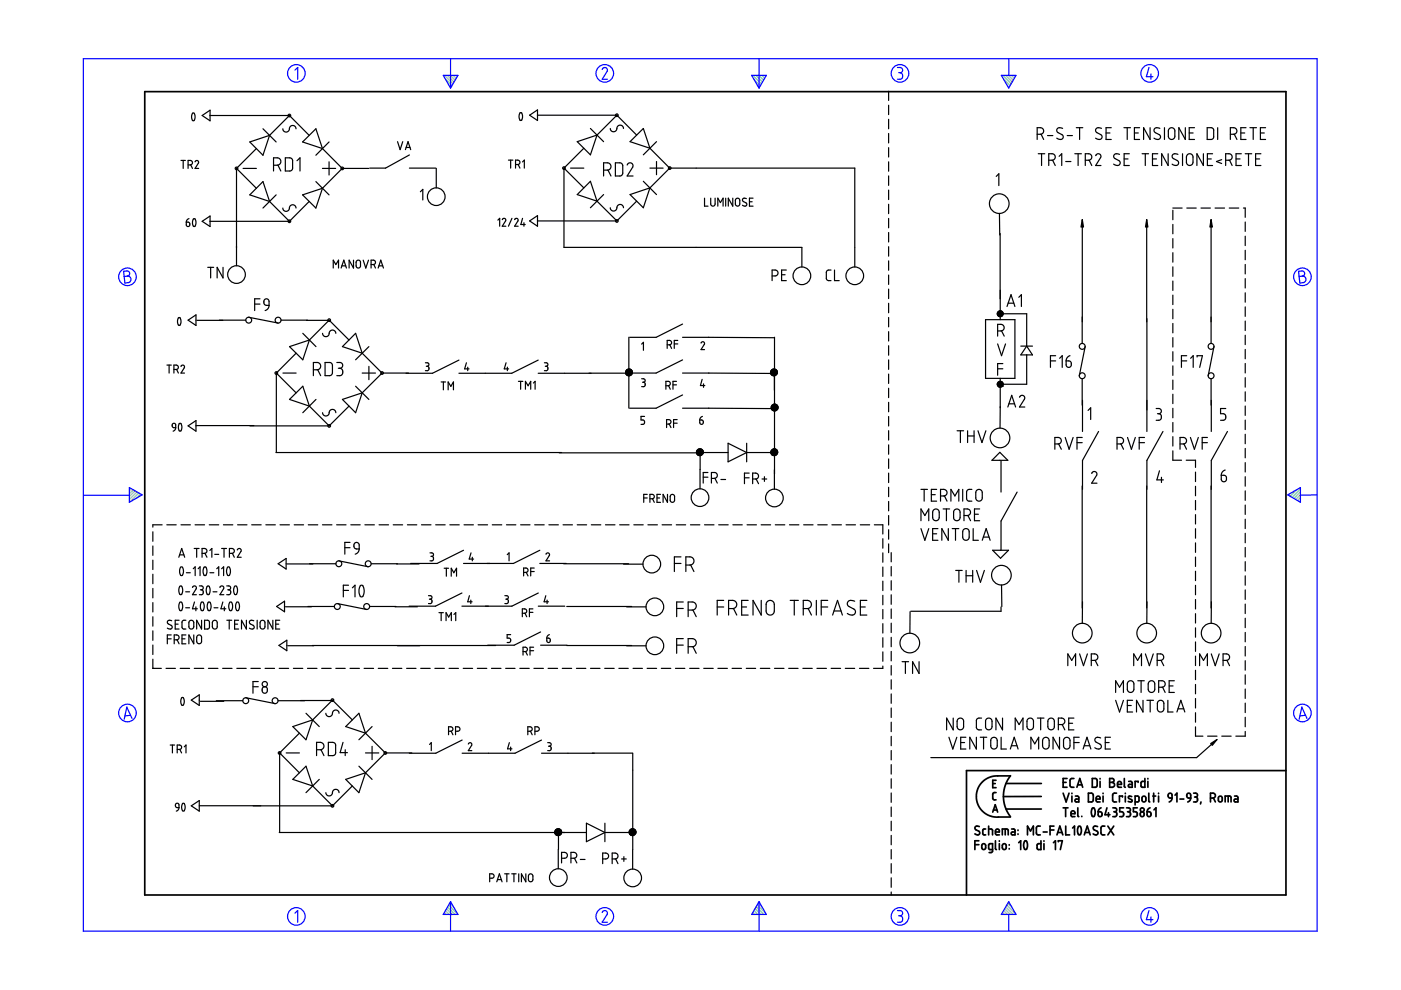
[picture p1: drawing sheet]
<svg xmlns="http://www.w3.org/2000/svg" width="297mm" height="210mm" viewBox="0 0 297 210" stroke-linecap="round" stroke-linejoin="round" font-family="sans-serif">
<g fill="none" stroke="#6c9" stroke-width=".25">
<path d="M94.2 16l1.8 1.8M94.5 16.8l1.3 1.4M94.8 16l1.5 1.4M95.3 18.3l.3 .3M95.5 16l1 1M96.1 16l.6 .6M96.7 16l.3 .2M159.6 16l1.8 1.8M159.9 16.8l1.3 1.4M160.3 16l1.4 1.4M160.7 18.3l.3 .3M160.9 16l1 1"/>
<path d="M161.5 16l.6 .6M162.1 16l.2 .2M212.6 16l1.8 1.8M212.8 16.8l1.3 1.4M213.2 16l1.4 1.4M213.7 18.3l.2 .3M213.8 16l1 1M214.4 16l.7 .6M215.1 16l.2 .2M27.5 103.4h-.1M27.9 103.6l-.5 .4M28.3 103.8l-.9 .9"/>
<path d="M28.7 104.1l-1.3 1.2M29 104.3l-1.6 1.6M29.4 104.5l-1.8 1.9M29.8 104.8l-.8 .8M273.4 104.7l-.3 .3M274.9 103.9l-1.4 1.3M275.7 103.6l-1.8 1.9M275.7 106.1l-.2 .3M275.7 105.5l-.6 .6M275.7 104.9l-1 1M275.7 104.2l-1.4 1.5M94 193.8v.1"/>
<path d="M94.2 193.5l.4 .4M94.4 193.1l.9 .8M94.7 192.7l1.2 1.2M94.9 192.3l1.6 1.6M95.1 191.9l1.9 1.9M95.4 191.5l.8 .8M159.4 193.8v.1M159.6 193.5l.4 .4M159.9 193.1l.8 .8M160.1 192.7l1.2 1.2M160.3 192.3l1.6 1.6M160.5 191.9l1.9 1.9"/>
<path d="M160.8 191.5l.8 .8M212.3 193.8v.1M212.6 193.5l.4 .4M212.8 193.1l.8 .8M213 192.7l1.2 1.2M213.2 192.3l1.6 1.6M213.5 191.9l1.8 1.9M213.7 191.5l.8 .8"/>
</g>
<g fill="none" stroke="#00f" stroke-width=".25">
<path d="M17.7 12.4h261.6v185h-261.6zM62.5 14.9l.6-.6v2.5M94 16h3.1l-1.6 2.7zM95.5 12.4v6.3M127.7 14.7l.5-.4 .5 .3v.5l-1 1.7h1.1M159.4 16h3.1l-1.6 2.7zM160.9 12.4v6.3M190.3 14.3h.7l.3 .3v.6l-.5 .2M190.5 15.4h.3M190.8 15.4l.5 .3v.7l-.3 .4h-.7M212.3 16h3.1l-1.5 2.7zM213.9 12.5v3.5"/>
<path d="M243.6 14.3l-.5 2h1.4M244 15.7v1.1M26.2 57.5l.9-.1 .3 .3 .1 .5-.5 .3 .5 .2 .3 .4-.1 .3-.3 .5-.9 .1zM27 58.5l-.7 .1M275.3 57.5l.9-.1 .3 .3 .1 .5-.5 .3 .5 .2 .3 .4-.1 .4-.2 .3-1 .2zM276.1 58.5l-.7 .1M17.8 105h9.6M27.4 103.4l2.7 1.5-2.7 1.6zM273 104.9l2.7-1.5v3.1zM279.3 104.9l-3.6 .1M27.7 151.7l-1.2 .1M28 152.3l-1.1-2.4-.6 2.6"/>
<path d="M276.8 151.7l-1.2 .1M277.1 152.3l-1.1-2.4-.6 2.6M62.5 193.6l.6-.5v2.4M95.5 191.2v6.2M95.5 191.2l1.6 2.7h-3.1zM127.7 193.5l.1-.3 .5-.1 .5 .4-.1 .4-1 1.6h1.1M160.9 191.2v6.2M160.9 191.2l1.6 2.7h-3.1zM190.3 193.1h.6l.4 .2v.5l-.5 .4M190.5 194.2h.3M190.8 194.2l.5 .3v.7l-.4 .3h-.6M213.9 191.2l1.5 2.7h-3.1z"/>
<path d="M213.9 193.9v3.5M243.6 193.1l-.5 1.9h1.4M244 194.4v1.1"/>
<circle cx="62.8" cy="15.6" r="1.87"/>
<circle cx="128.2" cy="15.6" r="1.87"/>
<circle cx="190.8" cy="15.6" r="1.87"/>
<circle cx="243.8" cy="15.6" r="1.87"/>
<circle cx="27" cy="58.7" r="1.87"/>
<circle cx="276.1" cy="58.7" r="1.87"/>
<circle cx="27" cy="151.2" r="1.87"/>
<circle cx="276.1" cy="151.2" r="1.87"/>
<circle cx="62.8" cy="194.3" r="1.87"/>
<circle cx="128.2" cy="194.3" r="1.87"/>
<circle cx="190.8" cy="194.3" r="1.87"/>
<circle cx="243.8" cy="194.3" r="1.87"/>
</g>
<g fill="none" stroke="#000" stroke-width=".36">
<path d="M30.7 19.4h241.9v170.4h-241.9zM206.7 179.1h.8M207.5 178.3h-.8v1.8M207.6 175.3l-.7-.1-.2 .4 .2 .3 .7 .4 .1 .5-.5 .2-.5-.2M208.2 179l.4-.1 .4 .2v.7l-.3 .3-.5-.2zM209 175.8h-.4l-.2 .2v.9l.6 .1M209.6 175.8l.8 .1v1.1M209.6 175.2v1.8M210.5 166.1h.5M210.5 172.2l.5-1.6 .5 1.6M210.6 171.7h.8M211.1 176.4h.8l-.2-.5-.3-.1-.2 .1-.1 .8 .2 .3h.6"/>
<path d="M211.1 178.3v1.7l.2 .1M211.2 168h-.4l-.3 .3v1.1l.7 .2M211.2 165.4h-.7v1.6h.7M211.9 178.3v.1M211.9 178.9v1.2M212.5 177v-1.2l1.2 .1 .1 1.1M212.6 179l.4-.1 .3 .2v.7l-.2 .3-.5-.2zM213.1 175.8v1.2M213.3 166.1h7.5M213.3 171.5h7.5M214 179.1v.1M214 179.9v.1"/>
<path d="M214.2 164.5h-3.5l-.9 .3-.9 .5-.7 .6-.7 .9-.4 1-.1 1.1 .1 1.1 .4 .9 .7 1 .8 .6 .8 .5 .9 .2h3.5M214.2 164.5l-1 1.7-.5 2.2 .1 1.3 .3 1.3 1.1 2.1M214.5 175.8h.5l.2 .2v1h-.5a.31 .31 0 0 1-.3-.3 .31 .31 0 0 1 .3-.3h.5M215.8 176v.1M215.8 176.8v.1M216 178.7l.4-.4v1.8M217.2 178.4a.55 .55 0 0 1 .6 .7l-.1 .8a.34 .34 0 0 1-.4 .2 .34 .34 0 0 1-.2-.5l-.1-.5zM217.8 177v-1.8l.7 1 .6-1v1.8M220.6 175.2h-.6l-.3 .3 .1 1.3 .8 .2M220.7 178.3v1.8h-.7l-.1-.2v-.9l.8-.1M220.8 168.9h-8.1M221.2 176.4h.8"/>
<path d="M221.3 178.3v.1M221.3 178.9v1.2M222.6 176h.9M223.4 178.7l.4-.4v1.8M223.5 175.2h-.9v1.8M224.1 177l.6-1.8 .6 1.8M224.3 176.5h.8M224.4 178.5v-.2h.8l-.4 1.8M225.4 165.9h.6M225.4 168.2l.6 1.8 .7-1.8M225.4 171.3h1M225.9 171.3v1.8"/>
<path d="M226 175.2v1.8h.8M226.2 165.1h-.8v1.8h.8M227.1 172.5h.8l-.1-.5-.4-.1-.3 .2v.8l.2 .2h.6M227.3 168.2v.1M227.3 168.8v1.2M227.4 175.6l.4-.4v1.8M227.7 165.1h-.6l-.2 .3v1.4l.3 .1h.5M228 168.8h.5l.2 .2v1h-.5a.31 .31 0 0 1-.3-.3 .31 .31 0 0 1 .3-.3h.5M228.3 166.9l.6-1.8 .7 1.8M228.5 166.4h.9M228.5 171.3v1.7l.2 .1M228.6 175.3a.53 .53 0 0 1 .6 .1 .53 .53 0 0 1 .1 .6l-.1 .7a.35 .35 0 0 1-.5 .3 .35 .35 0 0 1-.2-.5v-.6z"/>
<path d="M229.4 173.1h.1M229.9 177l.6-1.8 .6 1.8M230.1 176.5h.9M230.8 168.2h.7l.3 .3v1.2l-.3 .3h-.7zM231.6 165.1h.7l.3 .2v1.3l-.2 .3h-.8zM231.6 171.4a.53 .53 0 0 1 .5 .2 .53 .53 0 0 1 .1 .5l-.1 .7a.34 .34 0 0 1-.4 .3 .34 .34 0 0 1-.3-.4v-.6zM232.4 169.4h.8v-.3l-.2-.3-.5 .1-.1 .9 .2 .2h.6M232.7 175.3l-.7-.1-.2 .5 .9 .6v.5l-.4 .2-.5-.2M232.8 172.1h.6l.2 .2 .1 .5-.2 .3h-.3l-.3-.1zM233.2 165.1v.1M233.2 165.7v1.2M233.4 171.3l-.4 .3-.2 .5"/>
<path d="M233.9 168.2v.1M233.9 168.8v1.2M234.3 175.2h-.6l-.3 .3 .1 1.3 .8 .2M234.7 171.3l-.4 1.4h1M234.9 175.2l1.2 1.8M235 172.3v.8M235.3 165.1h.6l.3 .3-.1 .4-.3 .1 .4 .1 .1 .3-.1 .4-.3 .2h-.6zM235.3 165.9h.5M235.9 171.3h.7l.1 .2 .1 .3-.4 .3M236.1 175.2l-1.2 1.8M236.2 172.1h.2M236.4 172.1l.3 .2 .1 .5-.3 .3h-.6"/>
<path d="M236.7 168.2h-.5l-.3 .3v1.3l.3 .2h.5M236.9 166.3h.9l-.2-.5-.3-.1-.3 .1-.1 .9 .2 .2h.7M238 169v-.2h-.7v1.2M238.2 171.3h-.8v.8h.6l.2 .4-.1 .6h-.7M238.4 165.1v1.7l.2 .1M238.6 168.2v.1M238.6 168.8v1.2M238.8 171.3h.5l.3 .2v.4l-.3 .2M239.1 172.1h.2M239.3 172.1l.4 .3-.1 .5-.2 .2h-.6M239.3 165.7h.5l.3 .2v1h-.6a.31 .31 0 0 1-.3-.3 .31 .31 0 0 1 .3-.3h.6M239.9 168.9l-.2-.1a.29 .29 0 0 0-.4 .1 .29 .29 0 0 0 .1 .4l.5 .2a.33 .33 0 0 1 0 .5 .33 .33 0 0 1-.5 0l-.2-.1"/>
<path d="M240.7 170l.7-.1 .1-.9-.2-.2h-.6v1.9M241.1 171.3h-.8v.8h.6l.2 .3-.1 .7h-.7M241.3 165.9v-.2h-.6v1.2M241.9 172.3l.2-.2 .4 .2 .1 .5-.1 .2-.4 .1-.2-.1zM242.2 169l.2-.2 .4 .1 .2 .8-.2 .2-.4 .1-.3-.2zM242.7 165.1v1.8h-.6l-.2-.2 .1-.9 .2-.1h.5M243.2 172.1l.7 .2v.7l-.4 .1-.2-.1zM243.4 165.1v.1M243.4 165.7v1.2M243.6 168.2v1.6l.2 .2M243.8 171.3l-.4 .3-.2 .5M244.4 168.8h.6"/>
<path d="M244.6 168.2v1.8M244.7 171.7l.4-.4v1.8M245.6 168.2v.1M245.6 168.8v1.2M247.7 168.4l.3-.2 .4 .1 .1 .9-.7-.1zM248.5 169.2l-.2 .5-.4 .3M249.1 168.6l.4-.4v1.8M250.2 169.4h.8M251.7 168.3l.3-.1 .3 .1 .2 .9h-.6l-.2-.2zM252.5 169.2l-.2 .5-.5 .3M253.1 168.2l.7 .1 .1 .4-.4 .3M253.3 169h.2"/>
<path d="M253.5 169l.4 .2v.5l-.2 .3h-.6M254.6 170l-.1 .5M256.6 169.2l.9-.1 .2-.3-.1-.4-.4-.2h-.6v1.8M257.3 169.2l.4 .8M258.4 169l.2-.2 .4 .1 .1 .8-.1 .2-.4 .1-.3-.2zM259.8 170v-1.2l1.1 .1 .1 1.1M260.4 168.8v1.2M261.7 168.8h.6l.2 .3v.9h-.6a.31 .31 0 0 1-.3-.3 .31 .31 0 0 1 .3-.3h.6M272.6 163.4h-67.7v26.4M210.4 180.1l-.7-.1-.1-.9 .2-.2h.6v1.6l-.2 .2-.5 .1"/>
<circle cx="242.2" cy="171.7" r=".42"/>
</g>
<g fill="none" stroke="#000" stroke-width=".25">
<path d="M188.4 19.3v2M38.4 34h.9M38.8 34v1.7M39.9 35l.8-.2 .1-.3-.1-.3-.8-.2v1.7M40.4 34.9l.4 .8M40.8 24a.53 .53 0 0 1 .6 .8l-.1 .5a.34 .34 0 0 1-.4 .3 .34 .34 0 0 1-.2-.5l-.1-.5zM41.4 34.3l.4-.3 .3 .4-.7 1.3h.7M42.9 24.5l1.6-1.1v2.2zM44.5 24.5h16.9M50.1 35.7l4.3 4.2M50.1 35.7v20.6M51.5 35.7h2.9"/>
<path d="M53 30.1l4.1-1.4-1.3 4.2zM54.4 31.5l-4.3 4.2M55.8 38.5l1.3 4.2-4.1-1.4zM55.8 27.3l2.7 2.8M58 35h.9l.4-.2 .2-.3v-.4l-.3-.5-1.2-.1v2.8M58.9 35l.6 1.3M60 27.3l.2 .6 .7 .1 .4-.3 .3-.9 .3-.2 .6 .1 .3 .6M60.5 33.5h1.2l.3 .3v1.9l-.4 .5-1.1 .1zM61.4 24.5l4.2 4.2M61.4 24.5l-4.3 4.2M63 34.1l.6-.6v2.8M64.2 30.1l2.8-2.8 1.4 4.2z"/>
<path d="M67 38.5l2.8 2.8M68.4 31.5l4.2 4.2M68.4 35.7h2.8M69.8 30.1l-2.8 2.8M69.8 34.3v2.8M72.6 35.7l-4.2 4.2M72.6 35.7h5.6M84.3 30l.5 1.7 .6-1.7M86 31.7l.5-1.7 .6 1.7M86.1 31.3h.8M86.8 32.9l-5.1 2.7h-3.3M86.8 35.6h5.6"/>
<path d="M92.5 35.7v4.1M107.8 34h.9M108.3 34v1.6M109.3 34.9l.8-.1 .1-.4-.1-.3-.8-.1v1.6M109.9 34.9l.3 .7M110.2 24a.49 .49 0 0 1 .5 .1 .49 .49 0 0 1 .1 .5l-.1 .6a.33 .33 0 0 1-.4 .3 .33 .33 0 0 1-.2-.5v-.6zM110.8 34.3l.4-.3v1.6M112.3 24.4l1.7-1.1v2.2zM114 24.4h16.8M119.6 35.6l4.2 4.2M119.6 35.6v16.9h50.4M121 35.6h2.8"/>
<path d="M122.4 30l4.2-1.4-1.4 4.2zM123.8 31.4l-4.2 4.2M125.2 38.4l1.4 4.3-4.2-1.4zM125.2 27.2l2.8 2.8M128 36.1h.9l.5-.3 .1-.6-.2-.5-.4-.2h-.9v2.8M128.9 36.1l.6 1.2M129.4 27.2l.2 .6 .7 .1 .4-.3 .2-.8 .6-.3 .5 .3 .2 .4M130.5 34.5h1l.5 .5v1.9l-.4 .4h-1.1zM130.8 24.4l4.2 4.2M130.8 24.4l-4.2 4.2M133 35l.3-.4 .4-.1 .4 .2 .1 .4-1.2 2.2h1.2M133.6 30l2.8-2.8 1.4 4.2z"/>
<path d="M136.4 38.4l2.8 2.9M137.8 31.4l4.2 4.2M137.8 35.6h2.8M139.2 30l-2.8 2.8M139.2 34.2v2.8M142 35.6l-4.2 4.2M142 35.6h39.2v21M188.4 22.3v2M188.4 25.3v2M188.4 28.3v2M188.4 31.3v2M188.4 34.3v2"/>
<path d="M188.4 37.3v2M211.2 37.4l.6-.5v2.4M219.9 28.5l1.1-.2 .3-.4-.2-.6-.3-.2h-.9v2.5M220.1 32.6h1.4M220.7 28.4l.6 1.2M220.8 32.6v2.5M222.1 28.7h1.1M222.4 34l1.1-.2 .2-.4-.1-.5-.5-.3h-.7v2.5M223.2 34l.5 1.1M224.6 33.1l.5-.5v2.5M225.3 27.2l-.9-.1-.3 .2-.1 .4 .2 .4 1.1 .6v.7l-.6 .2-.7-.3M226 34.2h1.1"/>
<path d="M226.3 28.7h1.1M227.9 32.6h1.4M228.2 27.1h1.4M228.6 32.6v2.5M228.9 27.1v2.5M230.1 34h.8l.3-.2 .3-.4-.1-.5-.5-.3h-.8v2.5M230.9 34l.6 1.1M232.3 33l.3-.3 .4-.1 .3 .2 .1 .3-1.1 2h1.1M233.5 27.2l-.8-.1-.3 .2-.1 .4 .2 .4 1.1 .6v.7l-.6 .2-.7-.3M234.5 28.2h.8M235.6 27.1h-1.1v2.5h1.1M237.4 32.7l-.9-.1-.2 .1-.2 .5 .2 .3 1.1 .7v.6l-.5 .3-.8-.3"/>
<path d="M238.3 27.1h1.4M238.3 33.7h.9M239 27.1v2.5M239.4 32.6h-1.1v2.5h1.1M240.5 28.2h.8M241.6 27.1h-1.1v2.5h1.1M242.1 32.6h1.4M242.8 32.6v2.5M243.8 27.1v2.5l-1.3-2.5v2.5M244.3 33.7h.9M245.5 32.6h-1.2v2.5h1.2M245.9 27.2l-.9-.1-.2 .2-.1 .4 .2 .4 1 .5 .2 .4-.2 .4-.5 .2-.7-.3"/>
<path d="M246.9 27.1v2.5M247.7 32.6v2.5l-1.4-2.5v2.5M247.9 27.3l.3-.2h.4l.5 .5v1.4l-.4 .5h-.5l-.4-.4-.1-1.4zM249.7 32.7l-.8-.1-.3 .3-.1 .4 .2 .2 1.1 .7v.6l-.5 .3-.8-.3M250.7 32.6v2.5M251.3 27.1v2.5l-1.4-2.5v2.5M251.7 32.8l.6-.2 .6 .4v1.6l-.4 .5-.6-.1-.3-.4-.1-1.4zM252.1 28.2h.9M253.3 27.1h-1.2v2.5h1.2M255.1 32.6v2.5l-1.3-2.5v2.5M255.9 27.1h1l.4 .3v1.7l-.4 .4-1 .1zM256 33.7h.8"/>
<path d="M257.1 32.6h-1.1v2.5h1.1M258.2 27.1v2.5M259 33.8l-1.1 .4 1.1 .5M259.9 34h.8l.4-.3 .1-.5-.2-.5-1.1-.1v2.5M260.7 34l.5 1.1M260.9 28.5l.8-.1 .4-.2 .2-.5-.4-.5-1-.1v2.5M261.7 28.4l.6 1.2M262.1 33.7h.8M263.1 28.2h.8M263.2 32.6h-1.1v2.5h1.1M264 32.6h1.4M264.2 27.1h-1.1v2.5h1.1"/>
<path d="M264.7 32.6v2.5M265 27.1h1.4M265.7 27.1v2.5M266.2 33.7h.9M267.2 28.2h.9M267.3 32.6h-1.1v2.5h1.1M268.3 27.1h-1.1v2.5h1.1M39.5 47.1h.5l.2 .2v.4l-.2 .3h-.2l-.3-.2zM40.1 46.4l-.4 .2-.2 .5M41 46.4a.57 .57 0 0 1 .6 .8l-.1 .5a.33 .33 0 0 1-.4 .3 .33 .33 0 0 1-.2-.4l-.1-.6zM42.9 46.9l1.6-1.1v2.2zM44 56.7h1.3"/>
<path d="M44.5 46.9h16.9M44.7 56.7v2.2M47.3 56.7v2.2l-1.3-2.2v2.2M57.1 42.7l4.3 4.2M58.5 41.3l-2.7 2.8M60 44.1l.2 .5 .3 .2 .7-.2 .2-.7 .4-.4 .7 .1 .3 .5M64.2 41.3l4.2-1.4-1.4 4.2zM65.6 42.7l-4.2 4.2M70.7 56.8v-1.6l.5 .9 .6-.9v1.6M72.3 56.8l.6-1.6 .5 1.6M72.5 56.4h.8M75 55.2v1.6l-1-1.6v1.6"/>
<path d="M75.6 55.4l.5-.2 .3 .3v1l-.3 .3h-.3l-.3-.2zM77 55.2l.6 1.6 .5-1.6M78.7 56.1l.8-.1 .1-.3-.1-.4-.8-.1v1.6M79.2 56.1l.4 .7M80.2 56.8l.5-1.6 .6 1.6M80.3 56.4h.8M89.1 40.7l.5-.5v2.2M105.6 46.7l.3-.4v1.7M106.5 46.6l.3-.3 .4 .2v.3l-.7 1.2h.8M108.5 46.3l-.7 1.7M109.1 46.6l.3-.3 .4 .1v.4l-.7 1.2h.8M110.8 46.3l-.4 1.3h1"/>
<path d="M111.1 47.2v.8M112.3 46.8l1.7-1.1v2.3zM114 46.8h16.8M126.6 42.7l4.2 4.1M128 41.3l-2.8 2.7M129.4 44l.2 .6 .7 .1 .4-.4 .3-.7 .4-.3 .6 .2 .2 .5M133.6 41.3l4.2-1.5-1.4 4.2zM135 42.7l-4.2 4.1M149.4 42v1.7h.7M150.7 42v1.3l.4 .4 .3-.1 .2-.2v-1.4M152.2 43.7v-1.7l.5 .9 .6-.9v1.7M153.9 42v1.7"/>
<path d="M155.4 42v1.7l-1-1.7v1.7M156.1 42.1l.4-.1 .3 .4v.9l-.3 .4-.4-.1-.2-.3v-.9zM158.2 42.1l-.6-.1-.2 .5 .9 .6v.4l-.3 .2-.6-.2M158.9 42.8h.6M159.7 42h-.8v1.7h.8M163.7 58.5h.7l.4-.2 .2-.3-.2-.5-.4-.2h-.7v2.2M165.7 58.3h.8M166.7 57.3h-1v2.2h1M170 52.5v4.1M176.2 57.3h-.7l-.3 .4 .1 1.6 .3 .2h.6M176.9 57.3v2.2h1M188.4 40.3v2"/>
<path d="M188.4 43.3v2M188.4 46.3v2M188.4 49.3v2M188.4 52.3v2M188.4 55.3v2M188.4 58.3v2M211.9 45.3l.1 4.5M212 49.5l.1 18.3M229.5 46.6l-.1 26.2M243.1 46.6v21.6M248.7 44.6v2M248.7 47.6v2"/>
<path d="M248.7 50.6v2M248.7 53.6v2M248.7 56.6v2M248.7 59.6v2M248.7 44.1h1.9M251.6 44.1h2M254.6 44.1h2M256.8 46.6v26.2M257.6 44.1h2M260.6 44.1h2M263.6 44.1h.4v2M264 47.1v2"/>
<path d="M264 50.1v2M264 53.1v2M264 56.1v2M264 59.1v2M35.4 77.4h.9M35.9 77.4v1.7M36.9 78.3h.5l.3-.1 .1-.3-.1-.4-.8-.1v1.7M37.4 78.3l.4 .8M37.8 67.4a.51 .51 0 0 1 .6 .7l-.1 .6a.33 .33 0 0 1-.4 .3 .33 .33 0 0 1-.2-.5l-.1-.5zM38.4 77.7l.3-.3 .4 .2v.3l-.7 1.2h.7M39.9 67.9l1.7-1.1v2.2zM52.1 67.9h-10.3"/>
<path d="M52.7 67.3l6.3 1.2M54 64.5h1.1M55.1 63.4h-1.1v2.4M56.1 63.5l.3-.1 .5 .1 .1 .3v.9h-.7l-.3-.2-.1-.7zM57 64.7l-.2 .7-.6 .4M58.6 79.1l4.2 4.2M58.6 79.1v16.8M59.6 67.9h10.1M60 79.1h2.8M61.4 73.5l4.2-1.4-1.4 4.2zM62.8 74.9l-4.2 4.2M64.2 70.7l2.8 2.8"/>
<path d="M65.6 72.1l4.2-4.2 4.2 4.2M66.4 78.4l1.3-.1 .3-.6-.1-.5-.5-.3h-1v2.8M67.4 78.4l.6 1.3M68.4 70.7l.1 .4 .5 .3 .6-.2 .3-.9 .4-.3 .6 .1 .3 .6M68.9 76.9h1.1l.4 .3 .1 1.9-.4 .5-1.2 .1zM71.4 76.9h.8l.4 .2v.7l-.6 .3M71.7 78.1h.3M72 78.1l.6 .3v.8l-.3 .4-.9 .1M75.4 70.7l1.4 4.2-4.2-1.4zM76.8 74.9l4.2 4.2M76.8 79.1h2.8M78.2 73.5l-2.8 2.8"/>
<path d="M78.2 77.7v2.8M81 79.1l-4.2 4.2M81 79.1h5.6M90.2 76.9l.7 .2v.3l-.3 .3M90.4 77.7h.2M90.6 77.7l.3 .1v.5l-.2 .3h-.5M97.3 76.3l-5.6 2.8h-5.6M98.9 76.9l-.4 1.3h.9M99.2 77.9v.7M107.3 76.9l-.4 1.3h.9M107.6 77.9v.7M114.1 76.3l-5.6 2.8h-11.2"/>
<path d="M115.4 76.9h.5l.2 .2a.37 .37 0 0 1-.3 .6M115.6 77.7h.2M115.8 77.7l.4 .3-.1 .4-.2 .2h-.5M132.9 79.2l-.1 .2M132.9 79l-.2 .2M132.9 78.8l-.3 .2M132.9 78.6l-.2 .2M132.9 78.4h.1M133.1 78.3l-.4 .3M133.3 78.3l-.7 .6M133.3 71.5v15M133.3 78.2l-.4 .5"/>
<path d="M133.4 79.1h-19.3M133.5 78.3l-.6 .5M133.5 78.3l-.8 .8M133.6 78.3l-.9 .9M133.7 78.3l-.8 .8M133.8 78.4l-1.1 .9M133.8 78.4l-.9 .9M133.9 78.4l-1.1 1M133.9 78.5l-1 1M134 78.6l-1 1M134 79.3l-.3 .3M134 78.7l-.9 .9"/>
<path d="M134 78.7l-.9 1M134.1 79.1l-.6 .6M134.1 78.9l-.8 .8M134.1 79l-.7 .7M134.1 78.8l-.9 .9M136 73l.4-.4v1.7M141.5 73.1h.5l.3-.2 .1-.4-.2-.2-.7-.1v1.7M142 73.1l.4 .8M143 72.9h.7M143.7 72.2h-.7v1.7M144.7 76.3l-5.6 2.8h-5.6M144.7 79.1h5.6"/>
<path d="M144.7 68.7l-5.6 2.8h-5.6M144.7 71.5h5.6M148.6 72.7l.3-.2 .4 .1 .1 .3-.8 1.2h.8M150.2 79.1l14 .1M150.2 71.5l14 .1M163.7 79.6h.1M163.7 79.4l-.1 .1M163.7 78.8l-.3 .3M163.9 78.3l-.5 .4M163.9 79.7l.9-1-.9 1M164 78.3l-.6 .5M164.1 78.2l-.7 .8"/>
<path d="M164.2 78.2l-.5 .5M164.2 71.5v32.2M164.3 78.3l-.9 .9M164.4 78.3l-.9 1 .2-.3M164.5 78.3l-.8 .8M164.5 78.4l-1 1 .2-.2M164.6 78.4l-.9 .9M164.6 78.5l-1 1M164.7 78.5l-1 1M164.7 78.6l-1 1M164.8 79.2l-.5 .4M164.8 79.1l-.5 .6"/>
<path d="M164.8 79l-.7 .7M164.8 78.9l-.8 .8M188.4 61.3v2M188.4 64.3v2M188.4 67.3v2M188.4 70.3v2M188.4 73.3v2M188.4 76.3v2M188.4 79.3v2M209 67.8h6.2v12.4h-6.2zM211.5 66.5h-.1M211.5 70.2l.9-.1 .4-.2 .1-.6-.3-.4-1.1-.1v2.5"/>
<path d="M211.5 72.9l.8 2.5 .9-2.5M211.5 78.2h1.1M211.6 66.7h-.1M211.7 66l-.1 .1M211.7 66.3l-.1 .1M211.8 67h-.1M211.8 66.5l-.2 .1M211.8 66.7l-.2 .1M211.9 66.1l-.1 .1M211.9 67v.1M211.9 65.9l-.4 .5M211.9 66.3l-.1 .1"/>
<path d="M212 66.5l-.1 .1M212 66.7l-.2 .2M212 65.9l-.1 .1M212.1 66.5h5.6v6.9M212.1 67.1h.1M212.1 66.8l-.1 .2M212.1 66.1l-.1 .1M212.2 66.3l-.2 .1M212.2 65.9l-.7 .7M212.2 66.5l-.1 .1M212.3 65.9l-.1 .1M212.3 66.9l-.1 .1"/>
<path d="M212.3 66.7l-.1 .1M212.3 70.1l.6 1.2M212.4 66l-.9 .8M212.4 66.1l-.2 .1M212.4 66h.1M212.4 66.3l-.1 .1M212.5 67h-.1M212.5 66.5l-.1 .1M212.5 66.1l-.9 .9M212.6 66.9h.1M212.6 66.7l-.2 .1M212.6 66.1l-.1 .1"/>
<path d="M212.6 66.2l-.8 .9M212.6 77.1h-1.1v2.5M212.6 66.3v.1M212.7 66.7l-.5 .4M212.7 66.5l-.1 .1M212.7 66.4l-.8 .7M213.5 65l.9-2.5 .8 2.5M213.7 64.3h1.2M216 63l.6-.5v2.5M216.4 73.4h2.5M217.7 75.2v6.3h-5.6M217.7 73.4l1.2 1.8h-2.5z"/>
<path d="M222.7 76.5h1.1M223.8 75.4h-1.1v2.5M224.7 76l.5-.6v2.5M226 76.5l.8 .1 .3 .2v.7l-.2 .3-.4 .1-.3-.2zM226.9 75.4l-.6 .4-.3 .7M230.1 73.4l-1.3 6.3M243.2 67.6v23.9M248.7 62.6v2M248.7 65.6v2M248.7 68.6v2M248.7 71.6v2M248.7 74.6v2"/>
<path d="M248.7 77.6v2M250.5 76.5h1.1M251.6 75.4h-1.1v2.5M252.4 76l.6-.6v2.5M253.8 75.7v-.3h1.1l-.5 2.5M257.4 73.4l-1.2 6.3M264 62.1v2M264 65.1v2M264 68.1v2M264 71.1v2M264 74.1v2M264 77.1v2"/>
<path d="M36.6 89.9l.2-.2 .4 .2 .1 .8-.7-.1zM37.3 90.7l-.2 .4-.4 .3M38 89.8a.52 .52 0 0 1 .6 .8l-.1 .4a.35 .35 0 0 1-.4 .4 .35 .35 0 0 1-.3-.5zM39.9 90.3l1.7-1.1v2.2zM41.6 90.2h12.2M53 90.3h16.8M58.5 95.9h60.5M61.4 84.7l2.8-2.8 1.4 4.2zM65.6 86.1l4.2 4.2M67 84.7l-2.8 2.8M68.4 87.5l.2 .5 .4 .2 .7-.3 .2-.7 .4-.4 .6 .1 .3 .6M72.6 84.7l4.2-1.4-1.4 4.2z"/>
<path d="M74 86.1l-4.2 4.2M75.4 81.9l2.8 2.8M93.5 81h1M94 81v1.7M95 82.7v-1.7l.6 .9 .5-.9v1.7M109.9 80.9h.9M110.4 80.9v1.6M111.4 82.5v-1.6l.6 .9 .5-.9v1.6M113.1 81.2l.4-.3v1.6M118.6 96h30M136 80.3l.7 .2v.4l-.3 .1M136.2 81h.2"/>
<path d="M136.4 81l.3 .2 .1 .5-.2 .3h-.6M136.7 88.3h-.8v.7l.5 .1 .3 .2-.2 .6-.6 .1M141.2 81.8l.7-.1 .2-.3-.1-.4-.2-.1h-.6v1.6M141.3 89.9l.8-.1 .2-.3-.1-.4-.9-.1v1.7M141.8 81.8l.3 .7M141.9 89.9l.4 .8M142.7 81.6h.7M142.8 89.7h.8M143.4 80.9h-.7v1.6M143.6 89h-.8v1.7M144.7 83.7l-5.6 2.9h-5.6M144.7 86.6h5.6"/>
<path d="M147.7 96l.9-.8-.9 .9M147.9 96.4l1-1-1 1.1M148.1 95.2l-.4 .4M148.2 95.2l-.5 .5M148.4 89l.6 .2 .1 .4-.2 .3-.2 .1-.3-.2zM148.4 95.2l-.7 .7M148.4 99.5v4.1M148.7 95.2l-1 1 1-1M148.8 95.3l-1 1M148.8 95.3l-1 1.1M148.9 80.4l-.4 1.3h.9M148.9 88.3l-.3 .2-.2 .5"/>
<path d="M149 95.5l-.9 1 .9-1M149.1 96.1l-.5 .5M149.1 95.6l-1 1M149.1 96l-.6 .6M149.1 95.8l-.8 .8M149.1 95.9l-.7 .7M149.2 81.4v.7M150.2 86.6h14M154.4 95.9h-5.9l-.1 3.6M154.4 94l3.9 1.9-3.9 2zM158.3 95.9h5.9M158.3 94v3.9"/>
<path d="M163.7 96.5h.1M163.7 96.2l-.1 .2M163.7 96.4h.1M163.7 96.3l.9-1-1 1M163.7 95.8l-.3 .3M163.7 86.3l-.2 .2M163.7 86.8h.1M163.7 85.9h.1M164 95.2l-.5 .5M164 95.2l-.6 .5M164 85.7l-.4 .5M164.1 85.7l-.6 .6"/>
<path d="M164.2 95.2l-.8 .7M164.3 95.2l-.6 .5M164.3 85.7l-.8 .7M164.3 85.7l-.6 .6M164.4 95.2l-.9 .9M164.4 85.7l-.9 .9M164.5 95.2l-1 1M164.5 85.7l-.9 .9M164.5 95.3l-1 .9M164.6 85.8l-1 .9M164.6 85.8l-1 1M164.7 85.9l-1 1"/>
<path d="M164.7 95.4l-1 1.1M164.8 86l-1 1 1-1M164.8 95.5l-1 1M164.8 96.2l-.4 .3M164.8 95.6l-.9 .9M164.8 96.1l-.4 .5M164.8 95.7l-.8 .9M164.9 95.7l-.9 .9M164.9 86.1l-1 .9M164.9 95.9l-.8 .7M164.9 86.7l-.4 .4M164.9 86.1l-1 1"/>
<path d="M164.9 86.3l-.8 .8M164.9 86.6l-.5 .5M164.9 86.2l-.9 .9M165 86.4l-.7 .7M165 86.4l-.8 .7M188.4 82.3v2M188.4 85.3v2M188.4 88.3v2M188.4 91.3v2M188.4 94.3v2M188.4 97.3v2M202.9 91.3h1.4"/>
<path d="M203.6 91.3v2.5M205.1 91.3v2.5M205.1 92.4h1.4M206.5 91.3v2.5M207.3 91.3l.9 2.5 .8-2.5M211.6 81.6l-.1 .1M211.6 81.4l-.2 .1M211.7 81h-.1M211.8 81.9l-.1 .1M211.8 81.7l-.2 .1M211.8 81.4l-.2 .1M211.8 81.2l-.2 .1"/>
<path d="M211.9 82v.1M211.9 81.7l-.1 .2M211.9 81.5l-.1 .1M211.9 81.2l-.1 .2M211.9 81l-.1 .1M211.9 80.9l-.4 .4M212 95.9l1.7 1.7h-3.4zM212.1 80.9h-.1M212.1 80.2v6.2M212.1 86.2l-.1 4.6M212.1 82v.1M212.1 81.8l-.1 .1"/>
<path d="M212.1 81.5l-.1 .2M212.1 81.3l-.1 .1M212.1 81l-.1 .2M212.2 80.9l-.7 .7M212.2 97.7v6.6M212.3 80.9l-.1 .1M212.3 81.9l-.1 .1M212.3 81.6l-.1 .1M212.3 81.4l-.1 .1M212.3 81.1l-.1 .1M212.4 80.9l-.9 .9M212.4 81h.1"/>
<path d="M212.5 81.9l-.1 .1M212.5 81.7l-.1 .1M212.5 81.4l-.1 .1M212.5 81.2l-.1 .1M212.5 81l-.9 .9M212.6 81.9h.1M212.6 81.1h.1M212.6 81.2l-.8 .8M212.6 81.3v.1M212.7 81.6l-.5 .5M212.7 81.5l-.1 .1M212.7 81.4l-.8 .7"/>
<path d="M213.7 86.3l.8-2.5 .8 2.5M213.9 85.6h1.2M216.2 84.2l.2-.3 .4-.1 .3 .1 .2 .4-1.1 2h1.1M223.6 94.1h.9l.3-.2 .2-.4-.1-.5-.5-.2h-.8v2.4M224.5 94.1l.5 1.1M225.8 92.8l.9 2.4 .8-2.4M228.3 93.9h1.1M229.4 80.3v5.6M229.4 92.8h-1.1v2.4M229.5 84.9v6.6M230.7 87l.5-.5v2.4M232.9 91.5l-3.4 6.1v6.2"/>
<path d="M236.8 94.1h.9l.3-.1 .2-.4-.2-.6-.4-.2h-.8v2.4M237.7 94.1l.5 1.1M239.1 92.8l.8 2.4 .8-2.4M241.5 93.9h1.2M242.7 92.8h-1.2v2.4M245.1 86.6h.7l.3 .3 .1 .5-.5 .3M245.4 87.7h.3M245.7 87.7l.4 .2 .1 .2v.7l-.4 .3h-.7M245.8 99.8l-.5 1.9h1.4M246.6 91.5l-3.4 6.1v6.2M248.7 80.6v2M248.7 83.6v2"/>
<path d="M248.7 86.6v2M248.7 89.6v2M248.7 92.6v2M248.7 95.6v2h1.8M250.2 94.1h.8l.4-.2 .2-.6-.3-.4-1.1-.1v2.4M251 94.1l.6 1.1M251.5 97.6h2v1.5M252.4 92.8l.8 2.4 .9-2.4M254.9 93.9h1.1M256 92.8h-1.1v2.4M256.8 80.3v5.6M256.8 84.9v6.6"/>
<path d="M259.8 99.7l-.7 .4-.2 .7M259.9 86.6h-1.1v1.1l.8 .1 .3 .4v.5l-.2 .3-.9 .1M260.2 91.5l-3.4 6.1v6.2M264 80.1v2M264 83.1v2M264 86.1v2M264 89.1v2M264 92.1v2M264 95.1v2M264 98.1v2M32.4 112.8v2M32.4 115.8v2"/>
<path d="M32.4 118.8v2M34.4 111.3h-2v.5M35.4 111.3h2M37.9 118.2l.6-1.9 .7 1.9M38.1 117.6h.9M38.4 111.3h2M41.2 116.3h1M41.4 111.3h2M41.7 116.3v1.9M42.8 117.3h.7l.3-.2 .1-.5-.3-.2-.8-.1v1.9M43.5 117.3l.4 .9M44.4 111.3h2"/>
<path d="M44.5 116.7l.4-.4v1.9M45.5 117.5h.9M47 116.3h1M47.4 111.3h2M47.5 116.3v1.9M48.6 117.3l.9-.1 .2-.3-.1-.4-.4-.2h-.6v1.9M49.3 117.3l.4 .9M50.3 116.6l.4-.3 .4 .2v.3l-.8 1.4h.8M50.4 111.3h2M53.4 111.3h2M56.4 111.3h2M59 119.5l1.7-1.1v2.2z"/>
<path d="M59.4 111.3h2M60.9 119.6h5.4M62.4 111.3h2M65.4 111.3h2M65.6 119.5h5.6M68.4 111.3h2M71.4 111.3h2M71.8 118.9l6.3 1.3M73.1 116.1h1.1M74.2 115h-1.1v2.5M74.4 111.3h2M75.1 115.2l.4-.2 .6 .2 .1 1.2h-.7l-.4-.2z"/>
<path d="M76.2 116.4l-.2 .6-.7 .5M77.4 111.3h2M78.7 119.5h5.6M80.4 111.3h2M83.4 111.3h2M84.1 119.6h4.7M86.4 111.3h2M89.4 111.3h2M91.2 117.2l.7 .2-.1 .4-.3 .2M91.4 118h.1M91.5 118l.4 .2v.5l-.2 .2h-.5M92.4 111.3h2"/>
<path d="M95.4 111.3h2M98.3 116.7l-5.6 2.8h-5.6M98.4 111.3h2M99.9 117.2l-.4 1.3h.9M100.1 118.2v.7M101.4 111.3h2M104.4 111.3h2M107.4 111.3h2M107.5 117.6l.4-.4v1.7M110.4 111.3h2M113.4 111.3h2M114.4 116.7l-5.5 2.8h-10.6"/>
<path d="M114.4 119.5h5.7M115.8 117.5l.2-.2a.37 .37 0 0 1 .4 .1 .37 .37 0 0 1 .1 .4l-.7 1.1h.7M116.4 111.3h2M119.4 111.3h2M119.5 119.5h13.8M122.4 111.3h2M125.4 111.3h2M128.4 111.3h2M131.4 111.3h2M132.2 119.6h4.1M134.4 111.3h2M136.5 105.6h.7"/>
<path d="M137.2 104.8h-.7v1.7M137.4 111.3h2M137.8 105.7l.8-.1 .1-.4-.2-.3-.7-.1v1.7M138.3 105.7l.4 .8M139.3 105.6h.5M140 104.8h-.7v1.7h.7M140.4 111.3h2M141.5 104.8v1.7l-.9-1.7v1.7M142.3 104.9l.4-.1 .3 .4v.9l-.3 .4-.4-.1-.2-.3v-.9zM143 119.5h1.4M143.4 111.3h2M144.4 118.1h-1.4v3.1"/>
<path d="M145.4 119.8h1l.5-.3 .2-.7-.2-.5-.5-.2h-1v3.1M146.4 111.3h2M146.4 119.8l.7 1.4M149.1 101.2h1M149.4 111.3h2M150.1 100.2h-1v2.2M150.8 101.4h.8l.4-.2 .1-.5-.2-.4-1.1-.1v2.2M151.6 101.4l.5 1M152.4 111.3h2M152.8 101.7h1M155.4 111.3h2M157.8 101.3h1"/>
<path d="M158.4 111.3h2M158.8 100.3h-1v2.3M159.6 101.6l1-.2 .2-.4-.1-.5-.4-.2h-.7v2.3M160.3 101.6l.5 1M161.4 111.3h2M161.6 101.6h1M162.1 101.1v1M164.4 111.3h2M167.4 111.3h2M170.4 111.3h2M173.4 111.3h2M176.4 111.3h2"/>
<path d="M179.4 111.3h2M182.4 111.3h2M185.4 111.3h1.8v1.9M187.2 114.2v2M187.2 117.2v2M188.4 100.3v2M188.4 103.3v2M188.4 106.3v2M188.4 109.3v2M188.4 112.3v2M188.4 115.3v1.9M189 117.2v1.9"/>
<path d="M195.3 103.8h1.3M195.3 110.4v-2.5l.8 1.4 .8-1.4v2.5M195.3 112.1l.8 2.5 .8-2.5M195.9 103.8v2.5M197.5 104.9h.8M197.7 113.2h.9M197.8 108.2l.4-.3h.4l.5 .5v1.5l-.4 .5-.6-.1-.3-.3zM198.6 103.8h-1.1v2.5h1.1M198.9 112.1h-1.2v2.5h1.2M199.4 105.2l1.1-.2 .3-.4-.2-.6-.3-.2h-.9v2.5M200 107.9h1.3M200.2 105.1l.6 1.2"/>
<path d="M200.7 107.9v2.5M201.1 112.1v2.5l-1.4-2.5v2.5M201.6 106.3v-2.5l.9 1.4 .8-1.4v2.5M201.9 112.1h1.4M202.3 108.2l.6-.3 .4 .2 .2 .3 .1 1.4-.5 .6-.6-.1-.3-.3v-1.5zM202.6 112.1v2.5M204.1 103.8v2.5M204.3 112.2l.7-.1 .5 .4v1.5l-.5 .5h-.6l-.3-.5v-1.3zM204.4 109.3h.8l.4-.2 .2-.5-.2-.4-.4-.3h-.8v2.5M205.2 109.3l.6 1.1M206.1 103.8h-.8l-.4 .4 .1 1.7 .4 .4h.7M206.3 112.1v2.5h1.1"/>
<path d="M206.6 109h.8M207 104l.6-.2 .4 .1 .2 .3 .1 1.5-.5 .5h-.4l-.5-.4v-1.4zM207.7 107.9h-1.1v2.5h1.1M208.3 114.6l.8-2.5 .8 2.5M208.5 113.9h1.2M210.5 116.7h3.3l-1.7 1.7zM215.6 104.3l-3.4 6.2v6.1M229.4 103v25.9M231.5 100.4l.2-.3 .4-.1 .3 .1 .2 .4-1.1 1.9h1.1M243.1 103v25.9M246.3 101.2v1.1M253.5 100.1v2"/>
<path d="M253.5 103.1v2M253.5 106.1v2M253.5 109.1v2M253.5 112.1v2M253.5 115.1v2M253.5 118.1v2M256.8 103v25.9M258.9 100.8h.7l.4 .2v.7l-.2 .4-.4 .1-.4-.3zM264 101.1v2M264 104.1v2M264 107.1v2M264 110.1v2"/>
<path d="M264 113.1v2M264 116.1v2M264 119.1v2M32.4 139.8v1.9h1.8M32.4 121.8v2M32.4 124.8v2M32.4 127.8v2M32.4 130.8v2M32.4 133.8v2M32.4 136.8v2M35.5 135.4h.8M36.3 134.6h-.8v1.9"/>
<path d="M36.4 131.6l-.6-.1-.3 .5 .1 .2 .8 .5v.5l-.5 .2-.4-.2M36.9 135.7l.9-.2 .2-.3-.1-.4-.4-.2h-.6v1.9M37.1 132.3h.7M37.5 135.7l.5 .8M38 131.5h-.9v1.9h.9M38.1 124.3a.55 .55 0 0 1 .6 .8l-.1 .7a.34 .34 0 0 1-.4 .3 .34 .34 0 0 1-.2-.5l-.1-.6zM38.1 127.7a.58 .58 0 0 1 .6 .8v.6a.36 .36 0 0 1-.5 .4 .36 .36 0 0 1-.2-.5l-.1-.6zM38.2 120.3a.48 .48 0 0 1 .6 .1 .48 .48 0 0 1 .1 .6l-.1 .8a.35 .35 0 0 1-.5 .2 .35 .35 0 0 1-.2-.5v-.7zM38.6 135.4h.6M39.4 125.5h.8M39.4 128.9h.8M39.4 131.5h-.5l-.3 .4v1.2l.3 .3h.5"/>
<path d="M39.4 134.6h-.8v1.9h.8M39.5 121.4h.8M40.2 131.7l.4-.2 .5 .4v1l-.3 .4-.4 .1-.3-.4-.1-1.1zM40.8 124.5l.4-.3 .4 .2v.4l-.8 1.3h.8M41 120.6l.4-.4v1.8M41.1 134.6v1.9l-1.1-1.9v1.9M41.2 127.6l-.4 1.5h1M41.5 128.7v.8M41.8 134.8l.5-.2 .4 .3v1.2l-.3 .4h-.3l-.4-.3v-1.1zM42 120.6l.4-.4v1.8M42.3 124.2h.5l.3 .3-.1 .4-.3 .2M42.5 125.1h.2"/>
<path d="M42.7 125.1l.4 .2v.5l-.3 .3h-.5M42.7 127.7a.57 .57 0 0 1 .6 .8l-.1 .6a.36 .36 0 0 1-.4 .4 .36 .36 0 0 1-.3-.5v-.7zM42.7 131.5v1.9l-1-1.9v1.9M43.3 120.3a.55 .55 0 0 1 .6 .7l-.1 .8a.33 .33 0 0 1-.5 .2 .33 .33 0 0 1-.2-.4v-.7zM43.4 131.5h.7l.3 .3v1.2l-.2 .3-.8 .1zM44 124.3a.62 .62 0 0 1 .6 .8l-.2 .7a.35 .35 0 0 1-.5 .2 .35 .35 0 0 1-.1-.4l-.1-.7zM44.1 127.7a.61 .61 0 0 1 .7 .9l-.2 .6a.34 .34 0 0 1-.4 .3 .34 .34 0 0 1-.2-.5l-.1-.5zM44.5 121.4h.8M45.2 131.7l.6-.1 .3 .3v1.1l-.4 .3-.3 .1-.3-.3-.1-1.1zM45.2 125.5h.8M45.4 128.9h.8M46 120.6l.4-.4v1.8"/>
<path d="M46.6 124.5l.4-.3 .4 .2 .1 .3-.9 1.4h.9M47 120.6l.4-.4v1.8M47.2 127.6l-.4 1.5h1.1M47.6 128.7v.8M48.1 124.2h.5l.3 .2v.5l-.4 .2M48.1 131.5h1M48.2 120.3a.5 .5 0 0 1 .6 .1 .5 .5 0 0 1 .1 .6l-.2 .8a.34 .34 0 0 1-.4 .2 .34 .34 0 0 1-.2-.4l-.1-.6zM48.3 125.1h.2M48.5 125.1l.4 .2v.6l-.2 .2h-.6M48.6 131.5v1.9M48.7 127.7a.58 .58 0 0 1 .6 .8l-.1 .6a.36 .36 0 0 1-.4 .4 .36 .36 0 0 1-.3-.5v-.8zM49.7 124.3a.55 .55 0 0 1 .7 .8l-.2 .7a.34 .34 0 0 1-.4 .3 .34 .34 0 0 1-.2-.5l-.1-.6z"/>
<path d="M49.7 132.3h.7M50.2 127.7h.3l.2 .3v1.1a.36 .36 0 0 1-.4 .4 .36 .36 0 0 1-.3-.5v-.7zM50.6 131.5h-.9v1.9h.9M52.2 131.5v1.9l-1-1.9v1.9M53.8 131.6l-.7-.1-.2 .2v.3l.9 .7v.5l-.5 .2-.4-.2M54.5 131.5v1.9M55.3 131.7l.4-.2 .4 .3 .1 1.2-.3 .3-.4 .1-.3-.3-.1-1.1zM57.8 131.5v1.9l-1-1.9v1.9M58.5 132.3h.6M58.7 128.6l1.6-1.1v2.2zM59.1 136.8l1.7-1.1v2.3zM59.3 131.5h-.8v1.9h.8"/>
<path d="M60.5 128.7h5.5M61 136.9h5.5M65.3 128.6h5.6M66.2 136.9h38.9M71.5 128l6.2 1.2M72.8 125.2h1.1M73.9 124.1h-1.1v2.5M74.7 124.6l.6-.5v2.5M76.4 124.2l.4-.1 .3 .5 .1 .9-.2 .8a.44 .44 0 0 1-.6 .2 .44 .44 0 0 1-.2-.6l-.1-.9zM78.4 128.6h5.6M83.8 128.7h4.7M84.2 136.9h4.8"/>
<path d="M90.8 126.3h.5l.3 .3-.1 .3-.3 .1M91 127h.2M91.2 127l.4 .3-.1 .5-.7 .2M93.1 129.9h.9M93.5 129.9v1.7M94.2 120.5h.9M94.6 131.6v-1.7l.5 .9 .6-.9v1.7M94.6 120.5v1.7M95.7 122.2v-1.7l.5 .9 .6-.9v1.7M96.2 130.3l.4-.4v1.7M97.9 125.7l-5.6 2.8h-5.6M99.5 126.3l-.3 1.3h.9"/>
<path d="M99.8 127.2v.8M107 126.3h.5l.3 .3-.1 .3-.3 .1M107.2 127h.2M107.4 127l.3 .2 .1 .5-.3 .3h-.5M108.3 134.6h-.8v.7h.5l.3 .3-.1 .5-.7 .1M110.7 130h.6l.3-.1 .1-.4-.2-.3-.8-.1v1.7M110.9 138.2l.7-.1 .2-.3-.1-.4-.2-.2h-.6v1.7M111 121.4l.7-.1 .3-.3-.2-.4-.8-.2v1.7M111.3 130l.4 .8M111.4 138.2l.4 .7M111.6 121.3l.4 .8M112.2 129.8h.8"/>
<path d="M112.4 138h.7M112.5 121.2h.8M113 129.1h-.8v1.7M113.1 137.2h-.7v1.7M113.3 120.4h-.8v1.7M114.1 125.7l-5.6 2.8h-10.6M114.1 128.5h5.6M114.6 134l-5.6 2.8h-5.6M114.6 136.8h5.6M115.7 126.3l-.3 1.3h.9M115.9 135.3l.7 .1 .1 .5-.2 .2-.3 .1-.2-.1zM116 127.2v.8"/>
<path d="M116.5 134.6l-.4 .2-.2 .5M120.2 128.6h13.7M120.2 136.9h13.7M132.9 136.9h4.1M132.9 128.7h4.1M143.5 136.8h1.4M143.5 129h1.4M144.9 127.6h-1.4v3.1M144.9 135.4h-1.4v3.1M145.9 129.3h1.1l.4-.2 .2-.8-.3-.5-.4-.2h-1v3.1M145.9 137.1h1l.5-.3 .2-.7-.3-.5-.4-.2h-1v3.1M146.9 129.3l.7 1.4"/>
<path d="M146.9 137.1l.7 1.4M152.1 128.7h1.3M153.4 127.3h-1.3v3.1M154.5 129h1l.4-.2 .3-.6-.2-.6-.6-.3h-.9v3.1M155.5 129l.7 1.4M157.2 128.7h1.1M158.6 127.3h-1.4v3.1h1.4M161.4 127.3v3.1l-1.7-3.1v3.1M162.6 127.6l.8-.3 .4 .1 .3 .4v1.9l-.4 .6-.7 .1-.5-.6-.1-1.8zM167.5 127.3h1.8M168.4 127.3v3.1M170.3 129h1l.5-.2 .2-.7-.2-.5-.5-.3h-1v3.1"/>
<path d="M171.3 129l.7 1.4M173.1 127.3v3.1M174.1 128.7h1.4M175.5 127.3h-1.4v3.1M176.5 130.4l1.1-3.1 1 3.1M176.8 129.5h1.5M181.2 127.5l-1.1-.2-.4 .3-.1 .5 .3 .4 1.4 .8 .1 .5-.2 .4-.2 .1-.5 .1-.9-.3M182.4 128.7h1.1M183.8 127.3h-1.4v3.1h1.4M187.2 120.2v2M187.2 123.2v2M187.2 126.2v2"/>
<path d="M187.2 129.2v2M187.2 132.2v2M187.2 135.2v2M187.2 138.2v2M189 120.1v2M189 123.1v2M189 126.1v2M189 129.1v2M189 132.1v2M189 135.1v2M189 138.1v2M193 129.7l-.1 4.6"/>
<path d="M202.6 120.9h1.4M203.3 120.9v2.5M204.8 120.9v2.5M204.8 122.1h1.4M206.2 120.9v2.5M207.1 120.9l.8 2.5 .8-2.5M212.2 128.7v.9h-19.1M212.3 124l.1 4.6M228.9 138.6l.8 2.5 .8-2.5M229.5 127.6v4.6M242.8 138.6l.9 2.5 .8-2.5M243.2 127.6l-.1 4.6"/>
<path d="M253.5 121.1v2M253.5 124.1v2M253.5 127.1v2M253.5 130.1v2M253.5 133.1v2M253.5 136.1v2M253.5 139.1v2M256.8 138.6l.9 2.5 .8-2.5M256.8 127.6v4.6M264 122.1v2M264 125.1v2M264 128.1v2"/>
<path d="M264 131.1v2M264 134.1v2M264 137.1v2M32.4 141.7h.1M35.2 141.7h2M36.1 158h.9M36.6 158v1.6M37.6 158.9h.5l.3-.2 .1-.4-.1-.2-.8-.1v1.6M38.1 158.9l.4 .7M38.2 141.7h2M38.5 148a.47 .47 0 0 1 .5 .1 .47 .47 0 0 1 .1 .6l-.1 .5a.34 .34 0 0 1-.4 .3 .34 .34 0 0 1-.2-.5zM39.1 158.3l.3-.3v1.6"/>
<path d="M40.6 148.4l1.6-1.1v2.3zM41.2 141.7h2M42.5 148.7h4.9M44.2 141.7h2M45.9 148.6h5.6M47.2 141.7h2M50.2 141.7h2M52.1 147.9l6.2 1.3M53.2 141.7h2M53.6 145.6h1.2M54.8 144.5h-1.2v2.5M55.7 145.8l.5-.2 .4 .2 .1 .8-.3 .3-.5 .1-.2-.3-.1-.6z"/>
<path d="M56.2 141.7h2M58.9 148.6h5.7M59.2 141.7h2M59.3 159.6l4.2 4.3M59.3 159.6v16.9M60.7 159.6h2.8M62.1 154.1l4.2-1.5-1.4 4.2zM62.2 141.7h2M63.5 155.4l-4.2 4.2M63.7 148.5h6.8M64.9 151.2l2.8 2.9M65.2 141.7h2"/>
<path d="M66.3 152.6l4.2-4.2 4.2 4.2M67.1 159h.9l.6-.4 .1-.5-.3-.5-.5-.2h-.8v2.8M68.1 158.9l.6 1.3M68.2 141.7h2M69.1 151.2l.1 .5 .5 .2 .6-.2 .2-.7 .4-.4 .7 .1 .3 .5M69.6 157.4h1.2l.3 .4 .1 1.9-.4 .4-1.2 .1zM71.2 141.7h2M72.7 157.4l-.6 2.2h1.6M73.2 159v1.2M74.2 141.7h2M76.1 151.2l1.4 4.2-4.2-1.3zM77.2 141.7h2"/>
<path d="M77.5 155.4l4.2 4.2M77.5 159.6h2.8M78.9 154.1l-2.8 2.7M78.9 158.2v2.9M80.2 141.7h2M81.7 159.6l-4.2 4.3M81.7 159.6h5.6M83.2 141.7h2M86.2 141.7h2M89.2 141.7h2M91.1 157.8l.3-.3v1.7M92.2 141.7h2"/>
<path d="M95.1 155l.8-.1 .1-.3-.1-.3-.8-.2v1.7M95.2 141.7h2M95.7 155l.3 .8M96.6 155h.6l.3-.2v-.3l-.2-.3-.7-.1v1.7M98 156.9l-5.6 2.8h-5.6M98.2 141.7h2M99.3 157.8l.4-.3 .3 .2v.2l-.7 1.3h.7M101.2 141.7h2M104.2 141.7h2M107.2 141.7h2M108 157.5l-.4 1.3h.9M108.3 158.4v.8"/>
<path d="M110.2 141.7h2M111.9 155h.6l.3-.2v-.3l-.2-.3-.7-.1v1.7M112.5 155l.3 .8M113.2 141.7h2M113.4 155l.8-.1 .1-.3-.1-.3-.8-.2v1.7M114.8 156.9l-5.6 2.8h-11.2M116.1 157.5h.5l.2 .2v.4l-.3 .1M116.2 141.7h2M116.3 158.2h.2M116.5 158.2l.3 .3v.4l-.2 .2-.5 .1M119.2 141.7h2M122.2 141.7h2"/>
<path d="M125.2 141.7h2M128.2 141.7h2M131.2 141.7h2M134.1 159.7h-19.3M134.2 159.7l-.1 24.6M134.2 141.7h2M137.2 141.7h2M140.2 141.7h2M143.2 141.7h2M146.2 141.7h2M149.2 141.7h2M152.2 141.7h2"/>
<path d="M155.2 141.7h2M158.2 141.7h2M161.2 141.7h2M164.2 141.7h2M167.2 141.7h2M170.2 141.7h2M173.2 141.7h2M176.2 141.7h2M179.2 141.7h2M182.2 141.7h2M187.2 141.2v.5h-2M189 141.1v2"/>
<path d="M189 144.1v2M189 147.1v2M189 150.1v2M189 153.1v2M189 156.1v2M189 159.1v2M191.3 140.3h1.3M192 140.3v2.5M194.9 140.3v2.5l-1.4-2.5v2.5M201.2 156.3l.8 2.5 .9-2.5M202.1 152.3v2.4l-1.4-2.4v2.4M203.1 152.5l.7-.2 .5 .5v1.4l-.5 .5h-.4l-.4-.4-.1-1.5z"/>
<path d="M203.7 157.4h.8M204.8 156.3h-1.1v2.5h1.1M207 156.3v2.5l-1.4-2.5v2.5M207.8 156.3h1.4M208.1 152.3h-.7l-.4 .4 .1 1.8 .3 .2h.7M208.5 156.3v2.5M209.1 152.5l.7-.2 .5 .4v1.5l-.4 .5h-.6l-.3-.5v-1.4zM210.3 156.5l.6-.2 .5 .5v1.4l-.4 .6-.6-.1-.3-.4v-1.4zM212.3 156.3v2.5h1.1M212.6 152.3v2.4l-1.4-2.4v2.4M214.2 158.8l.8-2.5 .9 2.5M214.4 158.1h1.2"/>
<path d="M215.2 154.7v-2.4l.9 1.3 .8-1.3v2.4M217.9 152.5l.6-.2 .6 .4v1.5l-.4 .5h-.6l-.3-.4-.1-1.5zM218.6 158.8v-2.5l.8 1.4 .8-1.4v2.5M219.9 152.3h1.4M220.6 152.3v2.4M221.2 156.6l.6-.3 .4 .2 .2 .3v1.5l-.4 .5-.6-.1-.3-.3-.1-1.4zM222.3 152.5l.7-.2 .4 .1 .1 .3v1.5l-.4 .5-.6-.1-.3-.3v-1.5zM224.4 153.6l1.1-.1 .3-.4-.2-.6-.4-.2h-.8v2.4M224.6 156.3v2.5l-1.3-2.5v2.5M225.2 153.6l.6 1.1M225.6 156.6l.7-.3 .5 .5 .1 1.4-.5 .6h-.4l-.4-.3-.1-1.6zM226.4 141.1v-2.5l.8 1.4 .8-1.4v2.5"/>
<path d="M226.6 153.4h.8M227.7 152.3h-1.1v2.4h1.1M227.7 157.4h1.1M228.8 156.3h-1.1v2.5M229.6 158.8l.9-2.5 .8 2.5M229.9 158.1h1.2M231.4 140h.8l.4-.2 .2-.5-.3-.5-1.1-.2v2.5M232.2 140l.6 1.1M233.4 156.5l-.9-.1-.3 .2-.1 .4 .2 .3 1.1 .6v.6l-.4 .3-.9-.3M234.3 157.4h.9M235.4 156.3h-1.1v2.5h1.1M236.5 146.8v-2.5l.9 1.4 .8-1.4v2.5"/>
<path d="M236.5 148.5l.9 2.5 .8-2.5M239 149.6h.8M239.2 144.6l.7-.3 .5 .5v1.5l-.5 .5-.5-.1-.3-.3-.1-1.4zM240.1 148.5h-1.1v2.5h1.1M240.4 141.1v-2.5l.8 1.4 .8-1.4v2.5M241.2 144.3h1.4M241.9 144.3v2.5M242.3 148.5v2.5l-1.3-2.5v2.5M243.2 148.5h1.4M243.6 144.6l.7-.3 .5 .5v1.4l-.1 .3-.4 .3-.5-.1-.3-.4-.1-1.3zM243.9 148.5v2.5M245.3 140h.9l.4-.2 .1-.5-.2-.5-1.2-.2v2.5"/>
<path d="M245.5 148.8l.4-.3h.3l.5 .3 .1 1.6-.5 .5h-.5l-.4-.4v-1.4zM245.7 145.7l1.1-.1 .2-.4-.1-.6-.4-.3h-.8v2.5M246.2 140l.5 1.1M246.5 145.7l.5 1.1M247.6 148.5v2.5h1.1M247.9 145.4h.8M249 144.3h-1.1v2.5h1.1M249.5 151l.9-2.5 .8 2.5M249.8 150.3h1.2M253.5 142.1v2M253.5 145.1v2M253.5 148.1v2"/>
<path d="M253.5 151.1v2M253.5 154.1v2h1.5M254.3 141.1v-2.5l.9 1.4 .8-1.4v2.5M256 156.1h2M258 156.8l-4.3 3.8h-56.3M259 156.1h2M259.3 140h.8l.4-.2 .2-.6-.2-.4-1.2-.2v2.5M260.1 140l.6 1.1M264 140.1v2M264 143.1v2M264 146.1v2M264 149.1v2"/>
<path d="M264 152.1v2M264 155.1v1h-2M37.3 170.4l.2-.1 .4 .1 .1 .8-.7-.1zM38 171.2l-.2 .5-.4 .3M38.7 170.4a.5 .5 0 0 1 .6 .7l-.1 .6a.33 .33 0 0 1-.5 .2 .33 .33 0 0 1-.2-.5zM40.6 170.9l1.6-1.2v2.3zM42.3 170.8l28.2 .1M59.2 176.5h65.1M62.1 165.2l2.8-2.7 1.4 4.1zM66.3 166.6l4.2 4.3M67.7 165.2l-2.8 2.9M69.1 168.1l.3 .5 .6 .1 .4-.3 .2-.8 .6-.3 .5 .3 .2 .5"/>
<path d="M73.3 165.2l4.2-1.3-1.4 4.2zM74.7 166.6l-4.2 4.3M76.1 162.5l2.8 2.7M117.6 176.5l.9-.8-.9 .9M117.9 175.9l-.1 .1M118 175.8l-.3 .3M118.2 175.7l-.6 .6M118.3 175.7l-.7 .7M118.4 176.5v3.6M118.6 175.8l-.9 .9 .9-.9M118.7 175.8l-1 1M118.8 175.9l-1 1"/>
<path d="M118.9 175.9l-1.1 1M118.9 176l-1 1M118.9 176.7l-.5 .5M118.9 176.5l-.7 .6M118.9 176.3l-.9 .8M118.9 176h.1M119 176l-1 1.1 .9-1M119 176.8l-.3 .3M119 176.1l-.1 .1M119 176.2l-.9 .9M119 176.6l-.1 .2M119 176.2l-.1 .2"/>
<path d="M119.1 176.5l-.6 .6M119.1 176.3l-.8 .9M119.1 176.4l-.2 .2M124.3 174.5l3.9 2-3.9 2zM128.2 174.5v4M128.2 176.5h5.9M133.7 177.1l1-1-.9 1M133.8 175.8l-.3 .3M133.9 175.7l-.5 .5M134.1 175.7l-.7 .7M134.1 175.7l-.7 .8M134.3 175.7l-.9 .9 .9-.9"/>
<path d="M134.4 175.8l-.9 .9M134.5 175.8l-1 1M134.6 175.9l-1.1 1M134.6 175.9l-1 1.1 1.1-1M134.8 176.2l-.9 .9M134.8 176.6l-.5 .5M134.8 176.4l-.7 .8M134.8 176.6l-.6 .6M134.8 176.4l-.8 .8M189 162.1v2M189 165.1v2M189 168.1v2"/>
<path d="M189 171.1v2M189 174.1v2M189 177.1v2M103.8 186.2l.8-.1 .2-.5-.2-.2-.8-.1v1.7M105.3 187l.6-1.7 .5 1.7M105.5 186.5h.8M107 185.3h.9M107.5 185.3v1.7M108.5 185.3h.9M109 185.3v1.7M110 185.3v1.7M111.5 185.3v1.7l-.9-1.7v1.7"/>
<path d="M112.2 185.4l.4-.1 .4 .3v.9l-.3 .4h-.5l-.2-.4v-.8zM118.4 180.1v4.1M119.1 182h.7l.4-.2 .1-.6-.2-.3-1-.2v2.3M121.1 182h.7l.4-.2 .1-.5-.2-.4-1-.2v2.3M121.8 182l.5 1M123 182.2h1M127.8 182.1l1-.1 .2-.4-.1-.5-.3-.2h-.8v2.2M129.8 182.1h.7l.4-.2 .1-.5-.2-.4-1-.1v2.2M130.5 182.1l.5 1M131.8 182.1h1M132.3 181.6v1M189 180.1v2"/>
<path d="M189 183.1v2M189 186.1v2M189 189.1v.6"/>
<circle cx="50.1" cy="35.7" r=".28"/>
<circle cx="61.4" cy="24.5" r=".28"/>
<circle cx="72.6" cy="35.7" r=".28"/>
<circle cx="119.6" cy="35.6" r=".28"/>
<circle cx="130.8" cy="24.4" r=".28"/>
<circle cx="142" cy="35.6" r=".28"/>
<circle cx="50.1" cy="58.2" r="1.87"/>
<circle cx="61.4" cy="46.9" r=".28"/>
<circle cx="92.5" cy="41.7" r="1.87"/>
<circle cx="130.8" cy="46.9" r=".28"/>
<circle cx="170" cy="58.5" r="1.87"/>
<circle cx="181.2" cy="58.5" r="1.87"/>
<circle cx="211.9" cy="43.2" r="2.08"/>
<circle cx="52.7" cy="67.9" r=".62"/>
<circle cx="58.6" cy="79.1" r=".28"/>
<circle cx="59" cy="67.9" r=".62"/>
<circle cx="69.8" cy="67.9" r=".28"/>
<circle cx="81" cy="79.1" r=".28"/>
<circle cx="133.4" cy="79" r=".72"/>
<circle cx="164.1" cy="79" r=".72"/>
<circle cx="212.1" cy="66.5" r=".62"/>
<circle cx="229.5" cy="73.4" r=".62"/>
<circle cx="229.5" cy="79.7" r=".62"/>
<circle cx="256.8" cy="73.4" r=".62"/>
<circle cx="256.8" cy="79.7" r=".62"/>
<circle cx="69.8" cy="90.3" r=".28"/>
<circle cx="148.4" cy="95.9" r=".72"/>
<circle cx="164.2" cy="95.9" r=".72"/>
<circle cx="164.2" cy="86.4" r=".72"/>
<circle cx="212" cy="92.9" r="2.08"/>
<circle cx="212.1" cy="81.5" r=".62"/>
<circle cx="71.8" cy="119.5" r=".62"/>
<circle cx="78.1" cy="119.5" r=".62"/>
<circle cx="138.2" cy="119.6" r="1.87"/>
<circle cx="148.4" cy="105.5" r="1.87"/>
<circle cx="164.2" cy="105.6" r="1.87"/>
<circle cx="71.5" cy="128.6" r=".62"/>
<circle cx="77.7" cy="128.6" r=".62"/>
<circle cx="138.8" cy="128.7" r="1.87"/>
<circle cx="138.8" cy="136.9" r="1.87"/>
<circle cx="192.9" cy="136.3" r="2.08"/>
<circle cx="212.3" cy="122" r="2.08"/>
<circle cx="229.5" cy="134.2" r="2.08"/>
<circle cx="243.1" cy="134.2" r="2.08"/>
<circle cx="256.8" cy="134.2" r="2.08"/>
<circle cx="52.1" cy="148.6" r=".62"/>
<circle cx="56.1" cy="145.1" r=".55"/>
<circle cx="58.3" cy="148.6" r=".62"/>
<circle cx="59.3" cy="159.6" r=".28"/>
<circle cx="70.5" cy="148.4" r=".28"/>
<circle cx="81.7" cy="159.6" r=".28"/>
<circle cx="70.5" cy="170.9" r=".28"/>
<circle cx="118.3" cy="176.4" r=".72"/>
<circle cx="134.1" cy="176.4" r=".72"/>
<circle cx="118.4" cy="186.1" r="1.87"/>
<circle cx="134.1" cy="186.1" r="1.87"/>
</g>
<path d="M229.5 46.6l.2 1.5h-.5zM243.1 46.6l.3 1.5h-.5zM256.8 46.6l.2 1.5h-.5zM256.7 157.6l1.3-.8-1 1.2z" fill="#000" stroke="#000" stroke-width=".25"/>
</svg>
